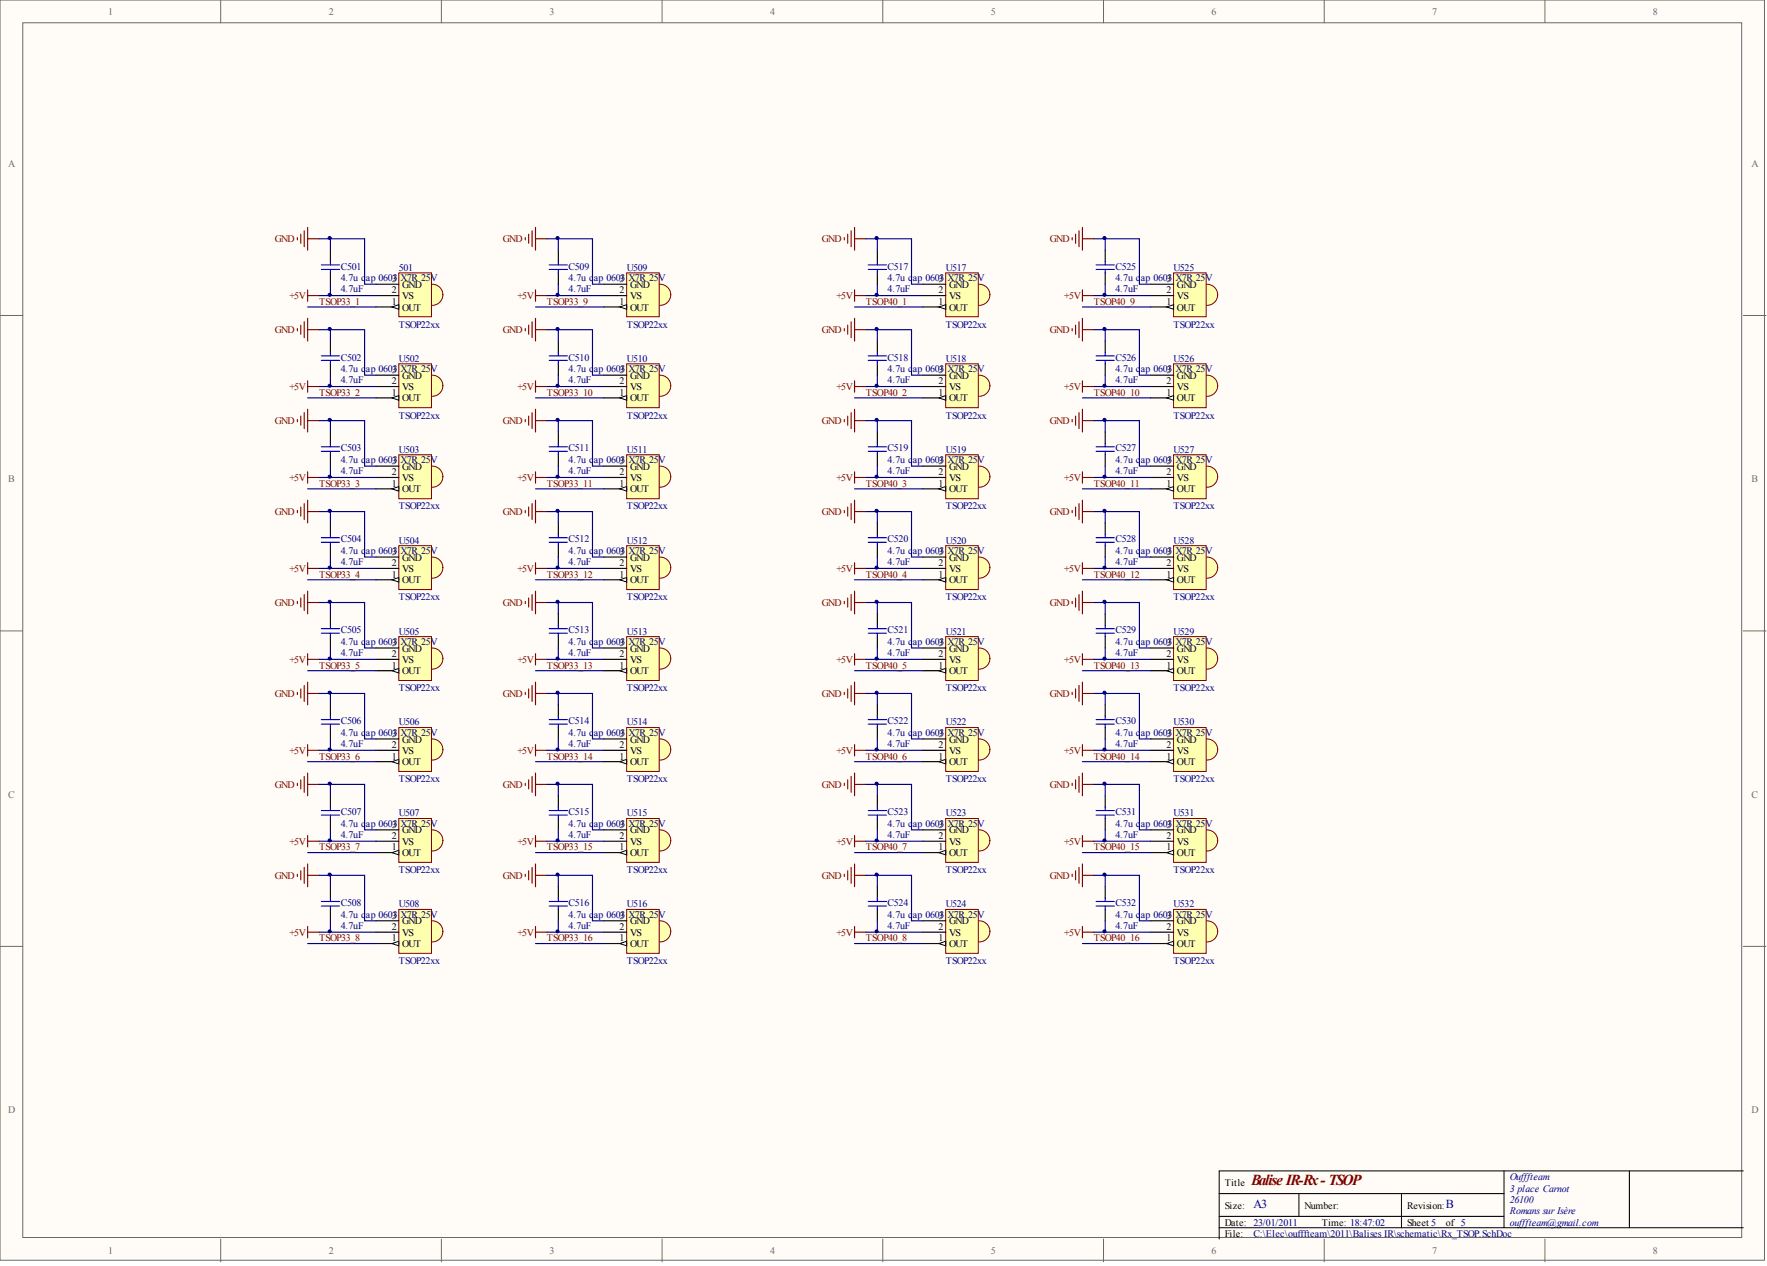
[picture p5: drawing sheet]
<svg xmlns="http://www.w3.org/2000/svg" width="393mm" height="282mm" viewBox="0 0 393 282" stroke-linecap="round" stroke-linejoin="round" font-family="sans-serif">
<defs><g id="words">
<text font-size="3.4" fill="#800000" x="278.5" y="263.9">Balise IR-Rx- TSOP</text>
<g font-size="2.7" fill="#000080">
<text x="279" y="269.1">A3</text>
<text x="321.9" y="269.1">B</text>
</g>
<g font-size="2.2" fill="#696969">
<text x="24" y="3.3">1</text>
<text x="73.2" y="3.3">2</text>
<text x="122.3" y="3.3">3</text>
<text x="171.4" y="3.3">4</text>
<text x="220.6" y="3.3">5</text>
<text x="269.7" y="3.3">6</text>
<text x="318.8" y="3.3">7</text>
<text x="368" y="3.3">8</text>
<text x="1.8" y="37.1">A</text>
<text x="389.9" y="37.1">A</text>
<text x="1.8" y="107.3">B</text>
<text x="389.9" y="107.3">B</text>
<text x="1.8" y="177.6">C</text>
<text x="389.9" y="177.6">C</text>
<text x="1.8" y="247.8">D</text>
<text x="389.9" y="247.8">D</text>
<text x="24" y="279.2">1</text>
<text x="73.2" y="279.2">2</text>
<text x="122.3" y="279.2">3</text>
<text x="171.4" y="279.2">4</text>
<text x="220.6" y="279.2">5</text>
<text x="269.7" y="279.2">6</text>
<text x="318.8" y="279.2">7</text>
<text x="368" y="279.2">8</text>
</g>
<g font-size="2.2" fill="#800000">
<text x="61.2" y="54">GND</text>
<text x="111.9" y="54">GND</text>
<text x="182.9" y="54">GND</text>
<text x="233.7" y="54">GND</text>
<text x="64.4" y="66.6">+5V</text>
<text x="71" y="67.9">TSOP33_1</text>
<text x="115.2" y="66.6">+5V</text>
<text x="121.7" y="67.9">TSOP33_9</text>
<text x="186.2" y="66.6">+5V</text>
<text x="192.8" y="67.9">TSOP40_1</text>
<text x="236.9" y="66.6">+5V</text>
<text x="243.5" y="67.9">TSOP40_9</text>
<text x="61.2" y="74.2">GND</text>
<text x="111.9" y="74.2">GND</text>
<text x="182.9" y="74.2">GND</text>
<text x="233.7" y="74.2">GND</text>
<text x="64.4" y="86.9">+5V</text>
<text x="71" y="88.1">TSOP33_2</text>
<text x="115.2" y="86.9">+5V</text>
<text x="121.7" y="88.1">TSOP33_10</text>
<text x="186.2" y="86.9">+5V</text>
<text x="192.8" y="88.1">TSOP40_2</text>
<text x="236.9" y="86.9">+5V</text>
<text x="243.5" y="88.1">TSOP40_10</text>
<text x="61.2" y="94.4">GND</text>
<text x="111.9" y="94.4">GND</text>
<text x="182.9" y="94.4">GND</text>
<text x="233.7" y="94.4">GND</text>
<text x="64.4" y="107.1">+5V</text>
<text x="115.2" y="107.1">+5V</text>
<text x="186.2" y="107.1">+5V</text>
<text x="236.9" y="107.1">+5V</text>
<text x="71" y="108.4">TSOP33_3</text>
<text x="121.7" y="108.4">TSOP33_11</text>
<text x="192.8" y="108.4">TSOP40_3</text>
<text x="243.5" y="108.4">TSOP40_11</text>
<text x="61.2" y="114.7">GND</text>
<text x="111.9" y="114.7">GND</text>
<text x="182.9" y="114.7">GND</text>
<text x="233.7" y="114.7">GND</text>
<text x="64.4" y="127.4">+5V</text>
<text x="71" y="128.6">TSOP33_4</text>
<text x="115.2" y="127.4">+5V</text>
<text x="121.7" y="128.6">TSOP33_12</text>
<text x="186.2" y="127.4">+5V</text>
<text x="192.8" y="128.6">TSOP40_4</text>
<text x="236.9" y="127.4">+5V</text>
<text x="243.5" y="128.6">TSOP40_12</text>
<text x="61.2" y="134.9">GND</text>
<text x="111.9" y="134.9">GND</text>
<text x="182.9" y="134.9">GND</text>
<text x="233.7" y="134.9">GND</text>
<text x="64.4" y="147.6">+5V</text>
<text x="71" y="148.9">TSOP33_5</text>
<text x="115.2" y="147.6">+5V</text>
<text x="121.7" y="148.9">TSOP33_13</text>
<text x="186.2" y="147.6">+5V</text>
<text x="192.8" y="148.9">TSOP40_5</text>
<text x="236.9" y="147.6">+5V</text>
<text x="243.5" y="148.9">TSOP40_13</text>
<text x="61.2" y="155.2">GND</text>
<text x="111.9" y="155.2">GND</text>
<text x="182.9" y="155.2">GND</text>
<text x="233.7" y="155.2">GND</text>
<text x="64.4" y="167.8">+5V</text>
<text x="115.2" y="167.8">+5V</text>
<text x="186.2" y="167.8">+5V</text>
<text x="236.9" y="167.8">+5V</text>
<text x="71" y="169.1">TSOP33_6</text>
<text x="121.7" y="169.1">TSOP33_14</text>
<text x="192.8" y="169.1">TSOP40_6</text>
<text x="243.5" y="169.1">TSOP40_14</text>
<text x="61.2" y="175.4">GND</text>
<text x="111.9" y="175.4">GND</text>
<text x="182.9" y="175.4">GND</text>
<text x="233.7" y="175.4">GND</text>
<text x="64.4" y="188.1">+5V</text>
<text x="71" y="189.4">TSOP33_7</text>
<text x="115.2" y="188.1">+5V</text>
<text x="121.7" y="189.4">TSOP33_15</text>
<text x="186.2" y="188.1">+5V</text>
<text x="192.8" y="189.4">TSOP40_7</text>
<text x="236.9" y="188.1">+5V</text>
<text x="243.5" y="189.4">TSOP40_15</text>
<text x="61.2" y="195.7">GND</text>
<text x="111.9" y="195.7">GND</text>
<text x="182.9" y="195.7">GND</text>
<text x="233.7" y="195.7">GND</text>
<text x="64.4" y="208.3">+5V</text>
<text x="71" y="209.6">TSOP33_8</text>
<text x="115.2" y="208.3">+5V</text>
<text x="121.7" y="209.6">TSOP33_16</text>
<text x="186.2" y="208.3">+5V</text>
<text x="192.8" y="209.6">TSOP40_8</text>
<text x="236.9" y="208.3">+5V</text>
<text x="243.5" y="209.6">TSOP40_16</text>
</g>
<g font-size="2.2" fill="#000080">
<text x="75.8" y="65.1">4.7uF</text>
<text x="75.8" y="60">C501</text>
<text x="75.8" y="62.6">4.7u c</text>
<text x="81.5" y="62.6">ap 06033</text>
<text x="88.8" y="60.3">501</text>
<text x="89.2" y="62.6">X7R 25V</text>
<text x="126.6" y="65.1">4.7uF</text>
<text x="126.6" y="60">C509</text>
<text x="126.6" y="62.6">4.7u c</text>
<text x="132.2" y="62.6">ap 06033</text>
<text x="139.5" y="60.3">U509</text>
<text x="139.9" y="62.6">X7R 25V</text>
<text x="197.6" y="65.1">4.7uF</text>
<text x="197.6" y="60">C517</text>
<text x="197.6" y="62.6">4.7u c</text>
<text x="203.2" y="62.6">ap 06033</text>
<text x="210.5" y="60.3">U517</text>
<text x="210.9" y="62.6">X7R 25V</text>
<text x="248.3" y="65.1">4.7uF</text>
<text x="248.3" y="60">C525</text>
<text x="248.3" y="62.6">4.7u c</text>
<text x="253.9" y="62.6">ap 06033</text>
<text x="261.2" y="60.3">U525</text>
<text x="261.7" y="62.6">X7R 25V</text>
<text x="88.8" y="72.9">TSOP22xx</text>
<text x="139.5" y="72.9">TSOP22xx</text>
<text x="210.5" y="72.9">TSOP22xx</text>
<text x="261.2" y="72.9">TSOP22xx</text>
<text x="75.8" y="80.3">C502</text>
<text x="75.8" y="82.8">4.7u c</text>
<text x="81.5" y="82.8">ap 06033</text>
<text x="88.8" y="80.5">U502</text>
<text x="89.2" y="82.8">X7R 25V</text>
<text x="126.6" y="80.3">C510</text>
<text x="126.6" y="82.8">4.7u c</text>
<text x="132.2" y="82.8">ap 06033</text>
<text x="139.5" y="80.5">U510</text>
<text x="139.9" y="82.8">X7R 25V</text>
<text x="197.6" y="80.3">C518</text>
<text x="197.6" y="82.8">4.7u c</text>
<text x="203.2" y="82.8">ap 06033</text>
<text x="210.5" y="80.5">U518</text>
<text x="210.9" y="82.8">X7R 25V</text>
<text x="248.3" y="80.3">C526</text>
<text x="248.3" y="82.8">4.7u c</text>
<text x="253.9" y="82.8">ap 06033</text>
<text x="261.2" y="80.5">U526</text>
<text x="261.7" y="82.8">X7R 25V</text>
<text x="75.8" y="85.3">4.7uF</text>
<text x="126.6" y="85.3">4.7uF</text>
<text x="197.6" y="85.3">4.7uF</text>
<text x="248.3" y="85.3">4.7uF</text>
<text x="88.8" y="93.2">TSOP22xx</text>
<text x="139.5" y="93.2">TSOP22xx</text>
<text x="210.5" y="93.2">TSOP22xx</text>
<text x="261.2" y="93.2">TSOP22xx</text>
<text x="75.8" y="100.5">C503</text>
<text x="88.8" y="100.8">U503</text>
<text x="126.6" y="100.5">C511</text>
<text x="139.5" y="100.8">U511</text>
<text x="197.6" y="100.5">C519</text>
<text x="210.5" y="100.8">U519</text>
<text x="248.3" y="100.5">C527</text>
<text x="261.2" y="100.8">U527</text>
<text x="75.8" y="105.6">4.7uF</text>
<text x="75.8" y="103.1">4.7u c</text>
<text x="81.5" y="103.1">ap 06033</text>
<text x="89.2" y="103.1">X7R 25V</text>
<text x="126.6" y="105.6">4.7uF</text>
<text x="126.6" y="103.1">4.7u c</text>
<text x="132.2" y="103.1">ap 06033</text>
<text x="139.9" y="103.1">X7R 25V</text>
<text x="197.6" y="105.6">4.7uF</text>
<text x="197.6" y="103.1">4.7u c</text>
<text x="203.2" y="103.1">ap 06033</text>
<text x="210.9" y="103.1">X7R 25V</text>
<text x="248.3" y="105.6">4.7uF</text>
<text x="248.3" y="103.1">4.7u c</text>
<text x="253.9" y="103.1">ap 06033</text>
<text x="261.7" y="103.1">X7R 25V</text>
<text x="88.8" y="113.4">TSOP22xx</text>
<text x="139.5" y="113.4">TSOP22xx</text>
<text x="210.5" y="113.4">TSOP22xx</text>
<text x="261.2" y="113.4">TSOP22xx</text>
<text x="75.8" y="125.8">4.7uF</text>
<text x="75.8" y="120.8">C504</text>
<text x="75.8" y="123.3">4.7u c</text>
<text x="81.5" y="123.3">ap 06033</text>
<text x="88.8" y="121">U504</text>
<text x="89.2" y="123.3">X7R 25V</text>
<text x="126.6" y="125.8">4.7uF</text>
<text x="126.6" y="120.8">C512</text>
<text x="126.6" y="123.3">4.7u c</text>
<text x="132.2" y="123.3">ap 06033</text>
<text x="139.5" y="121">U512</text>
<text x="139.9" y="123.3">X7R 25V</text>
<text x="197.6" y="125.8">4.7uF</text>
<text x="197.6" y="120.8">C520</text>
<text x="197.6" y="123.3">4.7u c</text>
<text x="203.2" y="123.3">ap 06033</text>
<text x="210.5" y="121">U520</text>
<text x="210.9" y="123.3">X7R 25V</text>
<text x="248.3" y="125.8">4.7uF</text>
<text x="248.3" y="120.8">C528</text>
<text x="248.3" y="123.3">4.7u c</text>
<text x="253.9" y="123.3">ap 06033</text>
<text x="261.2" y="121">U528</text>
<text x="261.7" y="123.3">X7R 25V</text>
<text x="88.8" y="133.7">TSOP22xx</text>
<text x="139.5" y="133.7">TSOP22xx</text>
<text x="210.5" y="133.7">TSOP22xx</text>
<text x="261.2" y="133.7">TSOP22xx</text>
<text x="75.8" y="141">C505</text>
<text x="75.8" y="143.5">4.7u c</text>
<text x="81.5" y="143.5">ap 06033</text>
<text x="88.8" y="141.3">U505</text>
<text x="89.2" y="143.5">X7R 25V</text>
<text x="126.6" y="141">C513</text>
<text x="126.6" y="143.5">4.7u c</text>
<text x="132.2" y="143.5">ap 06033</text>
<text x="139.5" y="141.3">U513</text>
<text x="139.9" y="143.5">X7R 25V</text>
<text x="197.6" y="141">C521</text>
<text x="197.6" y="143.5">4.7u c</text>
<text x="203.2" y="143.5">ap 06033</text>
<text x="210.5" y="141.3">U521</text>
<text x="210.9" y="143.5">X7R 25V</text>
<text x="248.3" y="141">C529</text>
<text x="248.3" y="143.5">4.7u c</text>
<text x="253.9" y="143.5">ap 06033</text>
<text x="261.2" y="141.3">U529</text>
<text x="261.7" y="143.5">X7R 25V</text>
<text x="75.8" y="146.1">4.7uF</text>
<text x="126.6" y="146.1">4.7uF</text>
<text x="197.6" y="146.1">4.7uF</text>
<text x="248.3" y="146.1">4.7uF</text>
<text x="88.8" y="153.9">TSOP22xx</text>
<text x="139.5" y="153.9">TSOP22xx</text>
<text x="210.5" y="153.9">TSOP22xx</text>
<text x="261.2" y="153.9">TSOP22xx</text>
<text x="75.8" y="161.3">C506</text>
<text x="88.8" y="161.5">U506</text>
<text x="126.6" y="161.3">C514</text>
<text x="139.5" y="161.5">U514</text>
<text x="197.6" y="161.3">C522</text>
<text x="210.5" y="161.5">U522</text>
<text x="248.3" y="161.3">C530</text>
<text x="261.2" y="161.5">U530</text>
<text x="75.8" y="166.3">4.7uF</text>
<text x="75.8" y="163.8">4.7u c</text>
<text x="81.5" y="163.8">ap 06033</text>
<text x="89.2" y="163.8">X7R 25V</text>
<text x="126.6" y="166.3">4.7uF</text>
<text x="126.6" y="163.8">4.7u c</text>
<text x="132.2" y="163.8">ap 06033</text>
<text x="139.9" y="163.8">X7R 25V</text>
<text x="197.6" y="166.3">4.7uF</text>
<text x="197.6" y="163.8">4.7u c</text>
<text x="203.2" y="163.8">ap 06033</text>
<text x="210.9" y="163.8">X7R 25V</text>
<text x="248.3" y="166.3">4.7uF</text>
<text x="248.3" y="163.8">4.7u c</text>
<text x="253.9" y="163.8">ap 06033</text>
<text x="261.7" y="163.8">X7R 25V</text>
<text x="88.8" y="174.2">TSOP22xx</text>
<text x="139.5" y="174.2">TSOP22xx</text>
<text x="210.5" y="174.2">TSOP22xx</text>
<text x="261.2" y="174.2">TSOP22xx</text>
<text x="75.8" y="181.5">C507</text>
<text x="75.8" y="184">4.7u c</text>
<text x="81.5" y="184">ap 06033</text>
<text x="88.8" y="181.8">U507</text>
<text x="89.2" y="184">X7R 25V</text>
<text x="126.6" y="181.5">C515</text>
<text x="126.6" y="184">4.7u c</text>
<text x="132.2" y="184">ap 06033</text>
<text x="139.5" y="181.8">U515</text>
<text x="139.9" y="184">X7R 25V</text>
<text x="197.6" y="181.5">C523</text>
<text x="197.6" y="184">4.7u c</text>
<text x="203.2" y="184">ap 06033</text>
<text x="210.5" y="181.8">U523</text>
<text x="210.9" y="184">X7R 25V</text>
<text x="248.3" y="181.5">C531</text>
<text x="248.3" y="184">4.7u c</text>
<text x="253.9" y="184">ap 06033</text>
<text x="261.2" y="181.8">U531</text>
<text x="261.7" y="184">X7R 25V</text>
<text x="75.8" y="186.6">4.7uF</text>
<text x="126.6" y="186.6">4.7uF</text>
<text x="197.6" y="186.6">4.7uF</text>
<text x="248.3" y="186.6">4.7uF</text>
<text x="88.8" y="194.4">TSOP22xx</text>
<text x="139.5" y="194.4">TSOP22xx</text>
<text x="210.5" y="194.4">TSOP22xx</text>
<text x="261.2" y="194.4">TSOP22xx</text>
<text x="75.8" y="201.8">C508</text>
<text x="88.8" y="202">U508</text>
<text x="126.6" y="201.8">C516</text>
<text x="139.5" y="202">U516</text>
<text x="197.6" y="201.8">C524</text>
<text x="210.5" y="202">U524</text>
<text x="248.3" y="201.8">C532</text>
<text x="261.2" y="202">U532</text>
<text x="75.8" y="206.8">4.7uF</text>
<text x="75.8" y="204.3">4.7u c</text>
<text x="81.5" y="204.3">ap 06033</text>
<text x="89.2" y="204.3">X7R 25V</text>
<text x="126.6" y="206.8">4.7uF</text>
<text x="126.6" y="204.3">4.7u c</text>
<text x="132.2" y="204.3">ap 06033</text>
<text x="139.9" y="204.3">X7R 25V</text>
<text x="197.6" y="206.8">4.7uF</text>
<text x="197.6" y="204.3">4.7u c</text>
<text x="203.2" y="204.3">ap 06033</text>
<text x="210.9" y="204.3">X7R 25V</text>
<text x="248.3" y="206.8">4.7uF</text>
<text x="248.3" y="204.3">4.7u c</text>
<text x="253.9" y="204.3">ap 06033</text>
<text x="261.7" y="204.3">X7R 25V</text>
<text x="88.8" y="214.7">TSOP22xx</text>
<text x="139.5" y="214.7">TSOP22xx</text>
<text x="210.5" y="214.7">TSOP22xx</text>
<text x="261.2" y="214.7">TSOP22xx</text>
<text x="336.1" y="262.8">Oufffteam</text>
<text x="336.1" y="265.3">3 place Carnot</text>
<text x="336.1" y="267.8">26100</text>
<text x="279" y="275.4">C:\Elec\oufffteam\2011\Balises IR\schematic\Rx_TSOP.SchDoc</text>
<text x="336.1" y="270.3">Romans sur Isère</text>
<text x="336.1" y="272.9">oufffteam@gmail.com</text>
</g>
<g font-size="2.2">
<text x="87.2" y="65.3">2</text>
<text x="89.5" y="64.1">GND</text>
<text x="137.9" y="65.3">2</text>
<text x="140.3" y="64.1">GND</text>
<text x="208.9" y="65.3">2</text>
<text x="211.3" y="64.1">GND</text>
<text x="259.7" y="65.3">2</text>
<text x="262" y="64.1">GND</text>
<text x="87.2" y="67.9">1</text>
<text x="89.5" y="66.6">VS</text>
<text x="89.5" y="69.1">OUT</text>
<text x="137.9" y="67.9">1</text>
<text x="140.3" y="66.6">VS</text>
<text x="140.3" y="69.1">OUT</text>
<text x="208.9" y="67.9">1</text>
<text x="211.3" y="66.6">VS</text>
<text x="211.3" y="69.1">OUT</text>
<text x="259.7" y="67.9">1</text>
<text x="262" y="66.6">VS</text>
<text x="262" y="69.1">OUT</text>
<text x="87.2" y="85.6">2</text>
<text x="87.2" y="88.1">1</text>
<text x="89.5" y="84.3">GND</text>
<text x="89.5" y="86.9">VS</text>
<text x="89.5" y="89.4">OUT</text>
<text x="137.9" y="85.6">2</text>
<text x="137.9" y="88.1">1</text>
<text x="140.3" y="84.3">GND</text>
<text x="140.3" y="86.9">VS</text>
<text x="140.3" y="89.4">OUT</text>
<text x="208.9" y="85.6">2</text>
<text x="208.9" y="88.1">1</text>
<text x="211.3" y="84.3">GND</text>
<text x="211.3" y="86.9">VS</text>
<text x="211.3" y="89.4">OUT</text>
<text x="259.7" y="85.6">2</text>
<text x="259.7" y="88.1">1</text>
<text x="262" y="84.3">GND</text>
<text x="262" y="86.9">VS</text>
<text x="262" y="89.4">OUT</text>
<text x="87.2" y="105.8">2</text>
<text x="89.5" y="104.6">GND</text>
<text x="89.5" y="107.1">VS</text>
<text x="137.9" y="105.8">2</text>
<text x="140.3" y="104.6">GND</text>
<text x="140.3" y="107.1">VS</text>
<text x="208.9" y="105.8">2</text>
<text x="211.3" y="104.6">GND</text>
<text x="211.3" y="107.1">VS</text>
<text x="259.7" y="105.8">2</text>
<text x="262" y="104.6">GND</text>
<text x="262" y="107.1">VS</text>
<text x="87.2" y="108.4">1</text>
<text x="89.5" y="109.6">OUT</text>
<text x="137.9" y="108.4">1</text>
<text x="140.3" y="109.6">OUT</text>
<text x="208.9" y="108.4">1</text>
<text x="211.3" y="109.6">OUT</text>
<text x="259.7" y="108.4">1</text>
<text x="262" y="109.6">OUT</text>
<text x="89.5" y="124.8">GND</text>
<text x="140.3" y="124.8">GND</text>
<text x="211.3" y="124.8">GND</text>
<text x="262" y="124.8">GND</text>
<text x="87.2" y="126.1">2</text>
<text x="87.2" y="128.6">1</text>
<text x="89.5" y="127.4">VS</text>
<text x="89.5" y="129.9">OUT</text>
<text x="137.9" y="126.1">2</text>
<text x="137.9" y="128.6">1</text>
<text x="140.3" y="127.4">VS</text>
<text x="140.3" y="129.9">OUT</text>
<text x="208.9" y="126.1">2</text>
<text x="208.9" y="128.6">1</text>
<text x="211.3" y="127.4">VS</text>
<text x="211.3" y="129.9">OUT</text>
<text x="259.7" y="126.1">2</text>
<text x="259.7" y="128.6">1</text>
<text x="262" y="127.4">VS</text>
<text x="262" y="129.9">OUT</text>
<text x="87.2" y="146.3">2</text>
<text x="87.2" y="148.9">1</text>
<text x="89.5" y="145.1">GND</text>
<text x="89.5" y="147.6">VS</text>
<text x="137.9" y="146.3">2</text>
<text x="137.9" y="148.9">1</text>
<text x="140.3" y="145.1">GND</text>
<text x="140.3" y="147.6">VS</text>
<text x="208.9" y="146.3">2</text>
<text x="208.9" y="148.9">1</text>
<text x="211.3" y="145.1">GND</text>
<text x="211.3" y="147.6">VS</text>
<text x="259.7" y="146.3">2</text>
<text x="259.7" y="148.9">1</text>
<text x="262" y="145.1">GND</text>
<text x="262" y="147.6">VS</text>
<text x="89.5" y="150.1">OUT</text>
<text x="140.3" y="150.1">OUT</text>
<text x="211.3" y="150.1">OUT</text>
<text x="262" y="150.1">OUT</text>
<text x="87.2" y="166.6">2</text>
<text x="89.5" y="165.3">GND</text>
<text x="89.5" y="167.8">VS</text>
<text x="137.9" y="166.6">2</text>
<text x="140.3" y="165.3">GND</text>
<text x="140.3" y="167.8">VS</text>
<text x="208.9" y="166.6">2</text>
<text x="211.3" y="165.3">GND</text>
<text x="211.3" y="167.8">VS</text>
<text x="259.7" y="166.6">2</text>
<text x="262" y="165.3">GND</text>
<text x="262" y="167.8">VS</text>
<text x="87.2" y="169.1">1</text>
<text x="89.5" y="170.4">OUT</text>
<text x="137.9" y="169.1">1</text>
<text x="140.3" y="170.4">OUT</text>
<text x="208.9" y="169.1">1</text>
<text x="211.3" y="170.4">OUT</text>
<text x="259.7" y="169.1">1</text>
<text x="262" y="170.4">OUT</text>
<text x="89.5" y="185.6">GND</text>
<text x="140.3" y="185.6">GND</text>
<text x="211.3" y="185.6">GND</text>
<text x="262" y="185.6">GND</text>
<text x="87.2" y="186.8">2</text>
<text x="87.2" y="189.4">1</text>
<text x="89.5" y="188.1">VS</text>
<text x="89.5" y="190.6">OUT</text>
<text x="137.9" y="186.8">2</text>
<text x="137.9" y="189.4">1</text>
<text x="140.3" y="188.1">VS</text>
<text x="140.3" y="190.6">OUT</text>
<text x="208.9" y="186.8">2</text>
<text x="208.9" y="189.4">1</text>
<text x="211.3" y="188.1">VS</text>
<text x="211.3" y="190.6">OUT</text>
<text x="259.7" y="186.8">2</text>
<text x="259.7" y="189.4">1</text>
<text x="262" y="188.1">VS</text>
<text x="262" y="190.6">OUT</text>
<text x="87.2" y="207.1">2</text>
<text x="87.2" y="209.6">1</text>
<text x="89.5" y="205.8">GND</text>
<text x="89.5" y="208.3">VS</text>
<text x="137.9" y="207.1">2</text>
<text x="137.9" y="209.6">1</text>
<text x="140.3" y="205.8">GND</text>
<text x="140.3" y="208.3">VS</text>
<text x="208.9" y="207.1">2</text>
<text x="208.9" y="209.6">1</text>
<text x="211.3" y="205.8">GND</text>
<text x="211.3" y="208.3">VS</text>
<text x="259.7" y="207.1">2</text>
<text x="259.7" y="209.6">1</text>
<text x="262" y="205.8">GND</text>
<text x="262" y="208.3">VS</text>
<text x="89.5" y="210.9">OUT</text>
<text x="140.3" y="210.9">OUT</text>
<text x="211.3" y="210.9">OUT</text>
<text x="262" y="210.9">OUT</text>
<text x="272.7" y="264">Title</text>
<text x="272.7" y="269.1">Size:</text>
<text x="290.4" y="269.1">Number:</text>
<text x="313.2" y="269.1">Revision:</text>
<text x="272.7" y="272.9">Date: 23/01/2011</text>
<text x="272.7" y="275.4">File:</text>
<text x="294.2" y="272.9">Time: 18:47:02</text>
<text x="313.2" y="272.9">Sheet 5</text>
<text x="321.9" y="272.9">of 5</text>
</g>
</g></defs>
<g fill="#fffcf8" stroke="#696969" stroke-width=".22">
<path d="M0 0h392.8v280.6h-392.8z"/>
<path d="M5.1 5.1h382.6v270.4h-382.6z"/>
</g>
<g fill="none" stroke="#696969" stroke-width=".22">
<path d="M49.1 0v5.1M98.3 0v5.1M147.4 0v5.1M196.5 0v5.1M245.6 0v5.1M294.8 0v5.1M343.9 0v5.1M0 70.2h5.1M388.1 70.2h5M0 140.5h5.1M388.1 140.5h5M0 210.7h5.1"/>
<path d="M388.1 210.7h5M49.1 275.9v5M98.3 275.9v5M147.4 275.9v5M196.5 275.9v5M245.6 275.9v5M294.8 275.9v5M343.9 275.9v5"/>
</g>
<path d="M271.4 265.8h63.4M271.4 273.3h116.7M271.4 270.8h63.4M289.1 265.8v5M312 265.8v7.5M334.8 260.7v12.6M362.7 260.7h-91.3v15.2M388.1 260.7h-25.4v12.6" fill="none" stroke="#000" stroke-width=".22"/>
<g fill="#ffffb0" stroke="#800000" stroke-width=".22">
<path d="M88.8 60.8h7.3v9.7h-7.3z"/>
<circle cx="96.2" cy="65.6" r="2.37"/>
</g>
<path d="M83.7 63.3h5.1M83.7 65.8h5.1M83.7 68.3h5.1" fill="none" stroke="#000" stroke-width=".25"/>
<path d="M87.3 68.3l1.5-.5v1.1z" fill="#fffcf8" stroke="#000" stroke-width=".22"/>
<path d="M73.6 55.7v2.5M73.6 60.8v2.5" fill="none" stroke="#000" stroke-width=".25"/>
<path d="M71.5 59h4.1M71.5 60h4.1M73.6 58.2v.8M73.6 60v.8" fill="none" stroke="#00f" stroke-width=".25"/>
<path d="M71 53.2h2.6M73.6 55.7v-2.5h7.6v10.1h2.5M68.5 68.3h15.2M71 65.8h2.6M73.6 63.3v2.5h10.1" fill="none" stroke="#000080" stroke-width=".25"/>
<path d="M66.2 52.9v.5M67 52.1v2.1M67.7 51.4v3.5M68.5 50.6v5.1M68.5 53.2h2.5M68.5 64.5v2.6M68.5 65.8h2.5" fill="none" stroke="#800000" stroke-width=".25"/>
<g fill="#ffffb0" stroke="#800000" stroke-width=".22">
<path d="M88.8 81h7.3v9.8h-7.3z"/>
<circle cx="96.2" cy="85.9" r="2.37"/>
</g>
<path d="M83.7 83.5h5.1M83.7 86.1h5.1M83.7 88.6h5.1" fill="none" stroke="#000" stroke-width=".25"/>
<path d="M87.3 88.6l1.5-.5v1z" fill="#fffcf8" stroke="#000" stroke-width=".22"/>
<path d="M73.6 75.9v2.6M73.6 81v2.5" fill="none" stroke="#000" stroke-width=".25"/>
<path d="M71.5 79.2h4.1M73.6 78.5v.7M71.5 80.2h4.1M73.6 80.2v.8" fill="none" stroke="#00f" stroke-width=".25"/>
<path d="M71 73.4h2.6M73.6 75.9v-2.5h7.6v10.1h2.5M68.5 88.6h15.2M71 86.1h2.6M73.6 83.5v2.6h10.1" fill="none" stroke="#000080" stroke-width=".25"/>
<path d="M66.2 73.2v.5M67 72.4v2M67.7 71.6v3.6M68.5 70.9v5M68.5 73.4h2.5M68.5 84.8v2.5M68.5 86.1h2.5" fill="none" stroke="#800000" stroke-width=".25"/>
<g fill="#ffffb0" stroke="#800000" stroke-width=".22">
<path d="M88.8 101.2h7.3v9.8h-7.3z"/>
<circle cx="96.2" cy="106.1" r="2.37"/>
</g>
<path d="M83.7 103.8h5.1M83.7 106.3h5.1M83.7 108.8h5.1" fill="none" stroke="#000" stroke-width=".25"/>
<path d="M87.3 108.8l1.5-.5v1z" fill="#fffcf8" stroke="#000" stroke-width=".22"/>
<path d="M73.6 96.2v2.5M73.6 101.2v2.6" fill="none" stroke="#000" stroke-width=".25"/>
<path d="M71.5 99.5h4.1M73.6 98.7v.8M71.5 100.5h4.1M73.6 100.5v.7" fill="none" stroke="#00f" stroke-width=".25"/>
<path d="M71 93.7h2.6M73.6 96.2v-2.5h7.6v10.1h2.5M68.5 108.8h15.2M71 106.3h2.6M73.6 103.8v2.5h10.1" fill="none" stroke="#000080" stroke-width=".25"/>
<path d="M66.2 93.4v.5M67 92.6v2.1M67.7 91.9v3.5M68.5 91.1v5.1M68.5 93.7h2.5M68.5 105v2.6M68.5 106.3h2.5" fill="none" stroke="#800000" stroke-width=".25"/>
<g fill="#ffffb0" stroke="#800000" stroke-width=".22">
<path d="M88.8 121.5h7.3v9.8h-7.3z"/>
<circle cx="96.2" cy="126.4" r="2.37"/>
</g>
<path d="M83.7 124h5.1M83.7 126.6h5.1M83.7 129.1h5.1" fill="none" stroke="#000" stroke-width=".25"/>
<path d="M87.3 129.1l1.5-.5v1z" fill="#fffcf8" stroke="#000" stroke-width=".22"/>
<path d="M73.6 116.4v2.6M73.6 121.5v2.5" fill="none" stroke="#000" stroke-width=".25"/>
<path d="M71.5 119.7h4.1M73.6 119v.7M71.5 120.7h4.1M73.6 120.7v.8" fill="none" stroke="#00f" stroke-width=".25"/>
<path d="M71 113.9h2.6M73.6 116.4v-2.5h7.6v10.1h2.5M68.5 129.1h15.2M71 126.6h2.6M73.6 124v2.6h10.1" fill="none" stroke="#000080" stroke-width=".25"/>
<path d="M66.2 113.6v.6M67 112.9v2M67.7 112.1v3.6M68.5 111.4v5M68.5 113.9h2.5M68.5 125.3v2.5M68.5 126.6h2.5" fill="none" stroke="#800000" stroke-width=".25"/>
<g fill="#ffffb0" stroke="#800000" stroke-width=".22">
<path d="M88.8 141.7h7.3v9.8h-7.3z"/>
<circle cx="96.2" cy="146.6" r="2.37"/>
</g>
<path d="M83.7 144.3h5.1M83.7 146.8h5.1M83.7 149.3h5.1" fill="none" stroke="#000" stroke-width=".25"/>
<path d="M87.3 149.3l1.5-.5v1z" fill="#fffcf8" stroke="#000" stroke-width=".22"/>
<path d="M73.6 136.7v2.5M73.6 141.7v2.6" fill="none" stroke="#000" stroke-width=".25"/>
<path d="M71.5 140h4.1M73.6 139.2v.8M71.5 141h4.1M73.6 141v.7" fill="none" stroke="#00f" stroke-width=".25"/>
<path d="M71 134.1h2.6M73.6 136.7v-2.6h7.6v10.2h2.5M68.5 149.3h15.2M71 146.8h2.6M73.6 144.3v2.5h10.1" fill="none" stroke="#000080" stroke-width=".25"/>
<path d="M66.2 133.9v.5M67 133.1v2.1M67.7 132.4v3.5M68.5 131.6v5.1M68.5 134.1h2.5M68.5 145.5v2.6M68.5 146.8h2.5" fill="none" stroke="#800000" stroke-width=".25"/>
<g fill="#ffffb0" stroke="#800000" stroke-width=".22">
<path d="M88.8 162h7.3v9.8h-7.3z"/>
<circle cx="96.2" cy="166.9" r="2.37"/>
</g>
<path d="M83.7 164.5h5.1M83.7 167.1h5.1M83.7 169.6h5.1" fill="none" stroke="#000" stroke-width=".25"/>
<path d="M87.3 169.6l1.5-.5v1z" fill="#fffcf8" stroke="#000" stroke-width=".22"/>
<path d="M73.6 156.9v2.6M73.6 162v2.5" fill="none" stroke="#000" stroke-width=".25"/>
<path d="M73.6 159.5v.7M71.5 160.2h4.1M71.5 161.2h4.1M73.6 161.2v.8" fill="none" stroke="#00f" stroke-width=".25"/>
<path d="M71 154.4h2.6M73.6 156.9v-2.5h7.6v10.1h2.5M68.5 169.6h15.2M71 167.1h2.6M73.6 164.5v2.6h10.1" fill="none" stroke="#000080" stroke-width=".25"/>
<path d="M66.2 154.1v.5M67 153.4v2M67.7 152.6v3.6M68.5 151.9v5M68.5 154.4h2.5M68.5 165.8v2.5M68.5 167.1h2.5" fill="none" stroke="#800000" stroke-width=".25"/>
<g fill="#ffffb0" stroke="#800000" stroke-width=".22">
<path d="M88.8 182.2h7.3v9.8h-7.3z"/>
<circle cx="96.2" cy="187.1" r="2.37"/>
</g>
<path d="M83.7 184.8h5.1M83.7 187.3h5.1M83.7 189.8h5.1" fill="none" stroke="#000" stroke-width=".25"/>
<path d="M87.3 189.8l1.5-.5v1z" fill="#fffcf8" stroke="#000" stroke-width=".22"/>
<path d="M73.6 177.2v2.5M73.6 182.2v2.6" fill="none" stroke="#000" stroke-width=".25"/>
<path d="M73.6 179.7v.8M71.5 180.5h4.1M71.5 181.5h4.1M73.6 181.5v.7" fill="none" stroke="#00f" stroke-width=".25"/>
<path d="M71 174.6h2.6M73.6 177.2v-2.6h7.6v10.2h2.5M68.5 189.8h15.2M71 187.3h2.6M73.6 184.8v2.5h10.1" fill="none" stroke="#000080" stroke-width=".25"/>
<path d="M66.2 174.4v.5M67 173.6v2.1M67.7 172.9v3.5M68.5 172.1v5.1M68.5 174.6h2.5M68.5 186v2.6M68.5 187.3h2.5" fill="none" stroke="#800000" stroke-width=".25"/>
<g fill="#ffffb0" stroke="#800000" stroke-width=".22">
<path d="M88.8 202.5h7.3v9.8h-7.3z"/>
<circle cx="96.2" cy="207.4" r="2.37"/>
</g>
<path d="M83.7 205h5.1M83.7 207.5h5.1M83.7 210.1h5.1" fill="none" stroke="#000" stroke-width=".25"/>
<path d="M87.3 210.1l1.5-.5v1z" fill="#fffcf8" stroke="#000" stroke-width=".22"/>
<path d="M73.6 197.4v2.6M73.6 202.5v2.5" fill="none" stroke="#000" stroke-width=".25"/>
<path d="M73.6 200v.7M71.5 200.7h4.1M71.5 201.7h4.1M73.6 201.7v.8" fill="none" stroke="#00f" stroke-width=".25"/>
<path d="M71 194.9h2.6M73.6 197.4v-2.5h7.6v10.1h2.5M68.5 210.1h15.2M71 207.5h2.6M73.6 205v2.5h10.1" fill="none" stroke="#000080" stroke-width=".25"/>
<path d="M66.2 194.6v.5M67 193.9v2M67.7 193.1v3.6M68.5 192.4v5M68.5 194.9h2.5M68.5 206.3v2.5M68.5 207.5h2.5" fill="none" stroke="#800000" stroke-width=".25"/>
<g fill="#ffffb0" stroke="#800000" stroke-width=".22">
<path d="M139.5 141.7h7.3v9.8h-7.3z"/>
<circle cx="146.9" cy="146.6" r="2.37"/>
</g>
<path d="M134.4 144.3h5.1M134.4 146.8h5.1M134.4 149.3h5.1" fill="none" stroke="#000" stroke-width=".25"/>
<path d="M138 149.3l1.5-.5v1z" fill="#fffcf8" stroke="#000" stroke-width=".22"/>
<path d="M124.3 136.7v2.5M124.3 141.7v2.6" fill="none" stroke="#000" stroke-width=".25"/>
<path d="M122.3 140h4M124.3 139.2v.8M122.3 141h4M124.3 141v.7" fill="none" stroke="#00f" stroke-width=".25"/>
<path d="M121.7 134.1h2.6M124.3 136.7v-2.6h7.6v10.2h2.5M119.2 149.3h15.2M121.7 146.8h2.6M124.3 144.3v2.5h10.1" fill="none" stroke="#000080" stroke-width=".25"/>
<path d="M116.9 133.9v.5M117.7 133.1v2.1M118.4 132.4v3.5M119.2 131.6v5.1M119.2 134.1h2.5M119.2 145.5v2.6M119.2 146.8h2.5" fill="none" stroke="#800000" stroke-width=".25"/>
<g fill="#ffffb0" stroke="#800000" stroke-width=".22">
<path d="M139.5 162h7.3v9.8h-7.3z"/>
<circle cx="146.9" cy="166.9" r="2.37"/>
</g>
<path d="M134.4 164.5h5.1M134.4 167.1h5.1M134.4 169.6h5.1" fill="none" stroke="#000" stroke-width=".25"/>
<path d="M138 169.6l1.5-.5v1z" fill="#fffcf8" stroke="#000" stroke-width=".22"/>
<path d="M124.3 156.9v2.6M124.3 162v2.5" fill="none" stroke="#000" stroke-width=".25"/>
<path d="M124.3 159.5v.7M122.3 160.2h4M122.3 161.2h4M124.3 161.2v.8" fill="none" stroke="#00f" stroke-width=".25"/>
<path d="M121.7 154.4h2.6M124.3 156.9v-2.5h7.6v10.1h2.5M119.2 169.6h15.2M121.7 167.1h2.6M124.3 164.5v2.6h10.1" fill="none" stroke="#000080" stroke-width=".25"/>
<path d="M116.9 154.1v.5M117.7 153.4v2M118.4 152.6v3.6M119.2 151.9v5M119.2 154.4h2.5M119.2 165.8v2.5M119.2 167.1h2.5" fill="none" stroke="#800000" stroke-width=".25"/>
<g fill="#ffffb0" stroke="#800000" stroke-width=".22">
<path d="M139.5 182.2h7.3v9.8h-7.3z"/>
<circle cx="146.9" cy="187.1" r="2.37"/>
</g>
<path d="M134.4 184.8h5.1M134.4 187.3h5.1M134.4 189.8h5.1" fill="none" stroke="#000" stroke-width=".25"/>
<path d="M138 189.8l1.5-.5v1z" fill="#fffcf8" stroke="#000" stroke-width=".22"/>
<path d="M124.3 177.2v2.5M124.3 182.2v2.6" fill="none" stroke="#000" stroke-width=".25"/>
<path d="M124.3 179.7v.8M122.3 180.5h4M122.3 181.5h4M124.3 181.5v.7" fill="none" stroke="#00f" stroke-width=".25"/>
<path d="M121.7 174.6h2.6M124.3 177.2v-2.6h7.6v10.2h2.5M119.2 189.8h15.2M121.7 187.3h2.6M124.3 184.8v2.5h10.1" fill="none" stroke="#000080" stroke-width=".25"/>
<path d="M116.9 174.4v.5M117.7 173.6v2.1M118.4 172.9v3.5M119.2 172.1v5.1M119.2 174.6h2.5M119.2 186v2.6M119.2 187.3h2.5" fill="none" stroke="#800000" stroke-width=".25"/>
<g fill="#ffffb0" stroke="#800000" stroke-width=".22">
<path d="M139.5 202.5h7.3v9.8h-7.3z"/>
<circle cx="146.9" cy="207.4" r="2.37"/>
</g>
<path d="M134.4 205h5.1M134.4 207.5h5.1M134.4 210.1h5.1" fill="none" stroke="#000" stroke-width=".25"/>
<path d="M138 210.1l1.5-.5v1z" fill="#fffcf8" stroke="#000" stroke-width=".22"/>
<path d="M124.3 197.4v2.6M124.3 202.5v2.5" fill="none" stroke="#000" stroke-width=".25"/>
<path d="M124.3 200v.7M122.3 200.7h4M122.3 201.7h4M124.3 201.7v.8" fill="none" stroke="#00f" stroke-width=".25"/>
<path d="M121.7 194.9h2.6M124.3 197.4v-2.5h7.6v10.1h2.5M119.2 210.1h15.2M121.7 207.5h2.6M124.3 205v2.5h10.1" fill="none" stroke="#000080" stroke-width=".25"/>
<path d="M116.9 194.6v.5M117.7 193.9v2M118.4 193.1v3.6M119.2 192.4v5M119.2 194.9h2.5M119.2 206.3v2.5M119.2 207.5h2.5" fill="none" stroke="#800000" stroke-width=".25"/>
<g fill="#ffffb0" stroke="#800000" stroke-width=".22">
<path d="M139.5 60.8h7.3v9.7h-7.3z"/>
<circle cx="146.9" cy="65.6" r="2.37"/>
</g>
<path d="M134.4 63.3h5.1M134.4 65.8h5.1M134.4 68.3h5.1" fill="none" stroke="#000" stroke-width=".25"/>
<path d="M138 68.3l1.5-.5v1.1z" fill="#fffcf8" stroke="#000" stroke-width=".22"/>
<path d="M124.3 55.7v2.5M124.3 60.8v2.5" fill="none" stroke="#000" stroke-width=".25"/>
<path d="M122.3 59h4M122.3 60h4M124.3 58.2v.8M124.3 60v.8" fill="none" stroke="#00f" stroke-width=".25"/>
<path d="M121.7 53.2h2.6M124.3 55.7v-2.5h7.6v10.1h2.5M119.2 68.3h15.2M121.7 65.8h2.6M124.3 63.3v2.5h10.1" fill="none" stroke="#000080" stroke-width=".25"/>
<path d="M116.9 52.9v.5M117.7 52.1v2.1M118.4 51.4v3.5M119.2 50.6v5.1M119.2 53.2h2.5M119.2 64.5v2.6M119.2 65.8h2.5" fill="none" stroke="#800000" stroke-width=".25"/>
<g fill="#ffffb0" stroke="#800000" stroke-width=".22">
<path d="M139.5 81h7.3v9.8h-7.3z"/>
<circle cx="146.9" cy="85.9" r="2.37"/>
</g>
<path d="M134.4 83.5h5.1M134.4 86.1h5.1M134.4 88.6h5.1" fill="none" stroke="#000" stroke-width=".25"/>
<path d="M138 88.6l1.5-.5v1z" fill="#fffcf8" stroke="#000" stroke-width=".22"/>
<path d="M124.3 75.9v2.6M124.3 81v2.5" fill="none" stroke="#000" stroke-width=".25"/>
<path d="M122.3 79.2h4M124.3 78.5v.7M122.3 80.2h4M124.3 80.2v.8" fill="none" stroke="#00f" stroke-width=".25"/>
<path d="M121.7 73.4h2.6M124.3 75.9v-2.5h7.6v10.1h2.5M119.2 88.6h15.2M121.7 86.1h2.6M124.3 83.5v2.6h10.1" fill="none" stroke="#000080" stroke-width=".25"/>
<path d="M116.9 73.2v.5M117.7 72.4v2M118.4 71.6v3.6M119.2 70.9v5M119.2 73.4h2.5M119.2 84.8v2.5M119.2 86.1h2.5" fill="none" stroke="#800000" stroke-width=".25"/>
<g fill="#ffffb0" stroke="#800000" stroke-width=".22">
<path d="M139.5 101.2h7.3v9.8h-7.3z"/>
<circle cx="146.9" cy="106.1" r="2.37"/>
</g>
<path d="M134.4 103.8h5.1M134.4 106.3h5.1M134.4 108.8h5.1" fill="none" stroke="#000" stroke-width=".25"/>
<path d="M138 108.8l1.5-.5v1z" fill="#fffcf8" stroke="#000" stroke-width=".22"/>
<path d="M124.3 96.2v2.5M124.3 101.2v2.6" fill="none" stroke="#000" stroke-width=".25"/>
<path d="M122.3 99.5h4M124.3 98.7v.8M122.3 100.5h4M124.3 100.5v.7" fill="none" stroke="#00f" stroke-width=".25"/>
<path d="M121.7 93.7h2.6M124.3 96.2v-2.5h7.6v10.1h2.5M119.2 108.8h15.2M121.7 106.3h2.6M124.3 103.8v2.5h10.1" fill="none" stroke="#000080" stroke-width=".25"/>
<path d="M116.9 93.4v.5M117.7 92.6v2.1M118.4 91.9v3.5M119.2 91.1v5.1M119.2 93.7h2.5M119.2 105v2.6M119.2 106.3h2.5" fill="none" stroke="#800000" stroke-width=".25"/>
<g fill="#ffffb0" stroke="#800000" stroke-width=".22">
<path d="M139.5 121.5h7.3v9.8h-7.3z"/>
<circle cx="146.9" cy="126.4" r="2.37"/>
</g>
<path d="M134.4 124h5.1M134.4 126.6h5.1M134.4 129.1h5.1" fill="none" stroke="#000" stroke-width=".25"/>
<path d="M138 129.1l1.5-.5v1z" fill="#fffcf8" stroke="#000" stroke-width=".22"/>
<path d="M124.3 116.4v2.6M124.3 121.5v2.5" fill="none" stroke="#000" stroke-width=".25"/>
<path d="M122.3 119.7h4M124.3 119v.7M122.3 120.7h4M124.3 120.7v.8" fill="none" stroke="#00f" stroke-width=".25"/>
<path d="M121.7 113.9h2.6M124.3 116.4v-2.5h7.6v10.1h2.5M119.2 129.1h15.2M121.7 126.6h2.6M124.3 124v2.6h10.1" fill="none" stroke="#000080" stroke-width=".25"/>
<path d="M116.9 113.6v.6M117.7 112.9v2M118.4 112.1v3.6M119.2 111.4v5M119.2 113.9h2.5M119.2 125.3v2.5M119.2 126.6h2.5" fill="none" stroke="#800000" stroke-width=".25"/>
<g fill="#ffffb0" stroke="#800000" stroke-width=".22">
<path d="M210.5 60.8h7.3v9.7h-7.3z"/>
<circle cx="218" cy="65.6" r="2.38"/>
</g>
<path d="M205.4 63.3h5.1M205.4 65.8h5.1M205.4 68.3h5.1" fill="none" stroke="#000" stroke-width=".25"/>
<path d="M209 68.3l1.5-.5v1.1z" fill="#fffcf8" stroke="#000" stroke-width=".22"/>
<path d="M195.3 55.7v2.5M195.3 60.8v2.5" fill="none" stroke="#000" stroke-width=".25"/>
<path d="M193.3 59h4M193.3 60h4M195.3 58.2v.8M195.3 60v.8" fill="none" stroke="#00f" stroke-width=".25"/>
<path d="M192.8 53.2h2.5M195.3 55.7v-2.5h7.6v10.1h2.5M190.2 68.3h15.2M192.8 65.8h2.5M195.3 63.3v2.5h10.1" fill="none" stroke="#000080" stroke-width=".25"/>
<path d="M187.9 52.9v.5M188.7 52.1v2.1M189.5 51.4v3.5M190.2 50.6v5.1M190.2 53.2h2.6M190.2 64.5v2.6M190.2 65.8h2.6" fill="none" stroke="#800000" stroke-width=".25"/>
<g fill="#ffffb0" stroke="#800000" stroke-width=".22">
<path d="M210.5 81h7.3v9.8h-7.3z"/>
<circle cx="218" cy="85.9" r="2.38"/>
</g>
<path d="M205.4 83.5h5.1M205.4 86.1h5.1M205.4 88.6h5.1" fill="none" stroke="#000" stroke-width=".25"/>
<path d="M209 88.6l1.5-.5v1z" fill="#fffcf8" stroke="#000" stroke-width=".22"/>
<path d="M195.3 75.9v2.6M195.3 81v2.5" fill="none" stroke="#000" stroke-width=".25"/>
<path d="M193.3 79.2h4M195.3 78.5v.7M193.3 80.2h4M195.3 80.2v.8" fill="none" stroke="#00f" stroke-width=".25"/>
<path d="M192.8 73.4h2.5M195.3 75.9v-2.5h7.6v10.1h2.5M190.2 88.6h15.2M192.8 86.1h2.5M195.3 83.5v2.6h10.1" fill="none" stroke="#000080" stroke-width=".25"/>
<path d="M187.9 73.2v.5M188.7 72.4v2M189.5 71.6v3.6M190.2 70.9v5M190.2 73.4h2.6M190.2 84.8v2.5M190.2 86.1h2.6" fill="none" stroke="#800000" stroke-width=".25"/>
<g fill="#ffffb0" stroke="#800000" stroke-width=".22">
<path d="M210.5 101.2h7.3v9.8h-7.3z"/>
<circle cx="218" cy="106.1" r="2.38"/>
</g>
<path d="M205.4 103.8h5.1M205.4 106.3h5.1M205.4 108.8h5.1" fill="none" stroke="#000" stroke-width=".25"/>
<path d="M209 108.8l1.5-.5v1z" fill="#fffcf8" stroke="#000" stroke-width=".22"/>
<path d="M195.3 96.2v2.5M195.3 101.2v2.6" fill="none" stroke="#000" stroke-width=".25"/>
<path d="M193.3 99.5h4M195.3 98.7v.8M193.3 100.5h4M195.3 100.5v.7" fill="none" stroke="#00f" stroke-width=".25"/>
<path d="M192.8 93.7h2.5M195.3 96.2v-2.5h7.6v10.1h2.5M190.2 108.8h15.2M192.8 106.3h2.5M195.3 103.8v2.5h10.1" fill="none" stroke="#000080" stroke-width=".25"/>
<path d="M187.9 93.4v.5M188.7 92.6v2.1M189.5 91.9v3.5M190.2 91.1v5.1M190.2 93.7h2.6M190.2 105v2.6M190.2 106.3h2.6" fill="none" stroke="#800000" stroke-width=".25"/>
<g fill="#ffffb0" stroke="#800000" stroke-width=".22">
<path d="M210.5 121.5h7.3v9.8h-7.3z"/>
<circle cx="218" cy="126.4" r="2.38"/>
</g>
<path d="M205.4 124h5.1M205.4 126.6h5.1M205.4 129.1h5.1" fill="none" stroke="#000" stroke-width=".25"/>
<path d="M209 129.1l1.5-.5v1z" fill="#fffcf8" stroke="#000" stroke-width=".22"/>
<path d="M195.3 116.4v2.6M195.3 121.5v2.5" fill="none" stroke="#000" stroke-width=".25"/>
<path d="M193.3 119.7h4M195.3 119v.7M193.3 120.7h4M195.3 120.7v.8" fill="none" stroke="#00f" stroke-width=".25"/>
<path d="M192.8 113.9h2.5M195.3 116.4v-2.5h7.6v10.1h2.5M190.2 129.1h15.2M192.8 126.6h2.5M195.3 124v2.6h10.1" fill="none" stroke="#000080" stroke-width=".25"/>
<path d="M187.9 113.6v.6M188.7 112.9v2M189.5 112.1v3.6M190.2 111.4v5M190.2 113.9h2.6M190.2 125.3v2.5M190.2 126.6h2.6" fill="none" stroke="#800000" stroke-width=".25"/>
<g fill="#ffffb0" stroke="#800000" stroke-width=".22">
<path d="M210.5 141.7h7.3v9.8h-7.3z"/>
<circle cx="218" cy="146.6" r="2.38"/>
</g>
<path d="M205.4 144.3h5.1M205.4 146.8h5.1M205.4 149.3h5.1" fill="none" stroke="#000" stroke-width=".25"/>
<path d="M209 149.3l1.5-.5v1z" fill="#fffcf8" stroke="#000" stroke-width=".22"/>
<path d="M195.3 136.7v2.5M195.3 141.7v2.6" fill="none" stroke="#000" stroke-width=".25"/>
<path d="M193.3 140h4M195.3 139.2v.8M193.3 141h4M195.3 141v.7" fill="none" stroke="#00f" stroke-width=".25"/>
<path d="M192.8 134.1h2.5M195.3 136.7v-2.6h7.6v10.2h2.5M190.2 149.3h15.2M192.8 146.8h2.5M195.3 144.3v2.5h10.1" fill="none" stroke="#000080" stroke-width=".25"/>
<path d="M187.9 133.9v.5M188.7 133.1v2.1M189.5 132.4v3.5M190.2 131.6v5.1M190.2 134.1h2.6M190.2 145.5v2.6M190.2 146.8h2.6" fill="none" stroke="#800000" stroke-width=".25"/>
<g fill="#ffffb0" stroke="#800000" stroke-width=".22">
<path d="M210.5 162h7.3v9.8h-7.3z"/>
<circle cx="218" cy="166.9" r="2.38"/>
</g>
<path d="M205.4 164.5h5.1M205.4 167.1h5.1M205.4 169.6h5.1" fill="none" stroke="#000" stroke-width=".25"/>
<path d="M209 169.6l1.5-.5v1z" fill="#fffcf8" stroke="#000" stroke-width=".22"/>
<path d="M195.3 156.9v2.6M195.3 162v2.5" fill="none" stroke="#000" stroke-width=".25"/>
<path d="M195.3 159.5v.7M193.3 160.2h4M193.3 161.2h4M195.3 161.2v.8" fill="none" stroke="#00f" stroke-width=".25"/>
<path d="M192.8 154.4h2.5M195.3 156.9v-2.5h7.6v10.1h2.5M190.2 169.6h15.2M192.8 167.1h2.5M195.3 164.5v2.6h10.1" fill="none" stroke="#000080" stroke-width=".25"/>
<path d="M187.9 154.1v.5M188.7 153.4v2M189.5 152.6v3.6M190.2 151.9v5M190.2 154.4h2.6M190.2 165.8v2.5M190.2 167.1h2.6" fill="none" stroke="#800000" stroke-width=".25"/>
<g fill="#ffffb0" stroke="#800000" stroke-width=".22">
<path d="M210.5 182.2h7.3v9.8h-7.3z"/>
<circle cx="218" cy="187.1" r="2.38"/>
</g>
<path d="M205.4 184.8h5.1M205.4 187.3h5.1M205.4 189.8h5.1" fill="none" stroke="#000" stroke-width=".25"/>
<path d="M209 189.8l1.5-.5v1z" fill="#fffcf8" stroke="#000" stroke-width=".22"/>
<path d="M195.3 177.2v2.5M195.3 182.2v2.6" fill="none" stroke="#000" stroke-width=".25"/>
<path d="M195.3 179.7v.8M193.3 180.5h4M193.3 181.5h4M195.3 181.5v.7" fill="none" stroke="#00f" stroke-width=".25"/>
<path d="M192.8 174.6h2.5M195.3 177.2v-2.6h7.6v10.2h2.5M190.2 189.8h15.2M192.8 187.3h2.5M195.3 184.8v2.5h10.1" fill="none" stroke="#000080" stroke-width=".25"/>
<path d="M187.9 174.4v.5M188.7 173.6v2.1M189.5 172.9v3.5M190.2 172.1v5.1M190.2 174.6h2.6M190.2 186v2.6M190.2 187.3h2.6" fill="none" stroke="#800000" stroke-width=".25"/>
<g fill="#ffffb0" stroke="#800000" stroke-width=".22">
<path d="M210.5 202.5h7.3v9.8h-7.3z"/>
<circle cx="218" cy="207.4" r="2.38"/>
</g>
<path d="M205.4 205h5.1M205.4 207.5h5.1M205.4 210.1h5.1" fill="none" stroke="#000" stroke-width=".25"/>
<path d="M209 210.1l1.5-.5v1z" fill="#fffcf8" stroke="#000" stroke-width=".22"/>
<path d="M195.3 197.4v2.6M195.3 202.5v2.5" fill="none" stroke="#000" stroke-width=".25"/>
<path d="M195.3 200v.7M193.3 200.7h4M193.3 201.7h4M195.3 201.7v.8" fill="none" stroke="#00f" stroke-width=".25"/>
<path d="M192.8 194.9h2.5M195.3 197.4v-2.5h7.6v10.1h2.5M190.2 210.1h15.2M192.8 207.5h2.5M195.3 205v2.5h10.1" fill="none" stroke="#000080" stroke-width=".25"/>
<path d="M187.9 194.6v.5M188.7 193.9v2M189.5 193.1v3.6M190.2 192.4v5M190.2 194.9h2.6M190.2 206.3v2.5M190.2 207.5h2.6" fill="none" stroke="#800000" stroke-width=".25"/>
<g fill="#ffffb0" stroke="#800000" stroke-width=".22">
<path d="M261.2 141.7h7.3v9.8h-7.3z"/>
<circle cx="268.7" cy="146.6" r="2.37"/>
</g>
<path d="M256.2 144.3h5M256.2 146.8h5M256.2 149.3h5" fill="none" stroke="#000" stroke-width=".25"/>
<path d="M259.7 149.3l1.5-.5v1z" fill="#fffcf8" stroke="#000" stroke-width=".22"/>
<path d="M246 136.7v2.5M246 141.7v2.6" fill="none" stroke="#000" stroke-width=".25"/>
<path d="M244 140h4.1M246 139.2v.8M244 141h4.1M246 141v.7" fill="none" stroke="#00f" stroke-width=".25"/>
<path d="M243.5 134.1h2.5M246 136.7v-2.6h7.6v10.2h2.6M241 149.3h15.2M243.5 146.8h2.5M246 144.3v2.5h10.2" fill="none" stroke="#000080" stroke-width=".25"/>
<path d="M238.7 133.9v.5M239.4 133.1v2.1M240.2 132.4v3.5M241 131.6v5.1M241 134.1h2.5M241 145.5v2.6M241 146.8h2.5" fill="none" stroke="#800000" stroke-width=".25"/>
<g fill="#ffffb0" stroke="#800000" stroke-width=".22">
<path d="M261.2 162h7.3v9.8h-7.3z"/>
<circle cx="268.7" cy="166.9" r="2.37"/>
</g>
<path d="M256.2 164.5h5M256.2 167.1h5M256.2 169.6h5" fill="none" stroke="#000" stroke-width=".25"/>
<path d="M259.7 169.6l1.5-.5v1z" fill="#fffcf8" stroke="#000" stroke-width=".22"/>
<path d="M246 156.9v2.6M246 162v2.5" fill="none" stroke="#000" stroke-width=".25"/>
<path d="M246 159.5v.7M244 160.2h4.1M244 161.2h4.1M246 161.2v.8" fill="none" stroke="#00f" stroke-width=".25"/>
<path d="M243.5 154.4h2.5M246 156.9v-2.5h7.6v10.1h2.6M241 169.6h15.2M243.5 167.1h2.5M246 164.5v2.6h10.2" fill="none" stroke="#000080" stroke-width=".25"/>
<path d="M238.7 154.1v.5M239.4 153.4v2M240.2 152.6v3.6M241 151.9v5M241 154.4h2.5M241 165.8v2.5M241 167.1h2.5" fill="none" stroke="#800000" stroke-width=".25"/>
<g fill="#ffffb0" stroke="#800000" stroke-width=".22">
<path d="M261.2 182.2h7.3v9.8h-7.3z"/>
<circle cx="268.7" cy="187.1" r="2.37"/>
</g>
<path d="M256.2 184.8h5M256.2 187.3h5M256.2 189.8h5" fill="none" stroke="#000" stroke-width=".25"/>
<path d="M259.7 189.8l1.5-.5v1z" fill="#fffcf8" stroke="#000" stroke-width=".22"/>
<path d="M246 177.2v2.5M246 182.2v2.6" fill="none" stroke="#000" stroke-width=".25"/>
<path d="M246 179.7v.8M244 180.5h4.1M244 181.5h4.1M246 181.5v.7" fill="none" stroke="#00f" stroke-width=".25"/>
<path d="M243.5 174.6h2.5M246 177.2v-2.6h7.6v10.2h2.6M241 189.8h15.2M243.5 187.3h2.5M246 184.8v2.5h10.2" fill="none" stroke="#000080" stroke-width=".25"/>
<path d="M238.7 174.4v.5M239.4 173.6v2.1M240.2 172.9v3.5M241 172.1v5.1M241 174.6h2.5M241 186v2.6M241 187.3h2.5" fill="none" stroke="#800000" stroke-width=".25"/>
<g fill="#ffffb0" stroke="#800000" stroke-width=".22">
<path d="M261.2 202.5h7.3v9.8h-7.3z"/>
<circle cx="268.7" cy="207.4" r="2.37"/>
</g>
<path d="M256.2 205h5M256.2 207.5h5M256.2 210.1h5" fill="none" stroke="#000" stroke-width=".25"/>
<path d="M259.7 210.1l1.5-.5v1z" fill="#fffcf8" stroke="#000" stroke-width=".22"/>
<path d="M246 197.4v2.6M246 202.5v2.5" fill="none" stroke="#000" stroke-width=".25"/>
<path d="M246 200v.7M244 200.7h4.1M244 201.7h4.1M246 201.7v.8" fill="none" stroke="#00f" stroke-width=".25"/>
<path d="M243.5 194.9h2.5M246 197.4v-2.5h7.6v10.1h2.6M241 210.1h15.2M243.5 207.5h2.5M246 205v2.5h10.2" fill="none" stroke="#000080" stroke-width=".25"/>
<path d="M238.7 194.6v.5M239.4 193.9v2M240.2 193.1v3.6M241 192.4v5M241 194.9h2.5M241 206.3v2.5M241 207.5h2.5" fill="none" stroke="#800000" stroke-width=".25"/>
<g fill="#ffffb0" stroke="#800000" stroke-width=".22">
<path d="M261.2 60.8h7.3v9.7h-7.3z"/>
<circle cx="268.7" cy="65.6" r="2.37"/>
</g>
<path d="M256.2 63.3h5M256.2 65.8h5M256.2 68.3h5" fill="none" stroke="#000" stroke-width=".25"/>
<path d="M259.7 68.3l1.5-.5v1.1z" fill="#fffcf8" stroke="#000" stroke-width=".22"/>
<path d="M246 55.7v2.5M246 60.8v2.5" fill="none" stroke="#000" stroke-width=".25"/>
<path d="M244 59h4.1M244 60h4.1M246 58.2v.8M246 60v.8" fill="none" stroke="#00f" stroke-width=".25"/>
<path d="M243.5 53.2h2.5M246 55.7v-2.5h7.6v10.1h2.6M241 68.3h15.2M243.5 65.8h2.5M246 63.3v2.5h10.2" fill="none" stroke="#000080" stroke-width=".25"/>
<path d="M238.7 52.9v.5M239.4 52.1v2.1M240.2 51.4v3.5M241 50.6v5.1M241 53.2h2.5M241 64.5v2.6M241 65.8h2.5" fill="none" stroke="#800000" stroke-width=".25"/>
<g fill="#ffffb0" stroke="#800000" stroke-width=".22">
<path d="M261.2 81h7.3v9.8h-7.3z"/>
<circle cx="268.7" cy="85.9" r="2.37"/>
</g>
<path d="M256.2 83.5h5M256.2 86.1h5M256.2 88.6h5" fill="none" stroke="#000" stroke-width=".25"/>
<path d="M259.7 88.6l1.5-.5v1z" fill="#fffcf8" stroke="#000" stroke-width=".22"/>
<path d="M246 75.9v2.6M246 81v2.5" fill="none" stroke="#000" stroke-width=".25"/>
<path d="M244 79.2h4.1M246 78.5v.7M244 80.2h4.1M246 80.2v.8" fill="none" stroke="#00f" stroke-width=".25"/>
<path d="M243.5 73.4h2.5M246 75.9v-2.5h7.6v10.1h2.6M241 88.6h15.2M243.5 86.1h2.5M246 83.5v2.6h10.2" fill="none" stroke="#000080" stroke-width=".25"/>
<path d="M238.7 73.2v.5M239.4 72.4v2M240.2 71.6v3.6M241 70.9v5M241 73.4h2.5M241 84.8v2.5M241 86.1h2.5" fill="none" stroke="#800000" stroke-width=".25"/>
<g fill="#ffffb0" stroke="#800000" stroke-width=".22">
<path d="M261.2 101.2h7.3v9.8h-7.3z"/>
<circle cx="268.7" cy="106.1" r="2.37"/>
</g>
<path d="M256.2 103.8h5M256.2 106.3h5M256.2 108.8h5" fill="none" stroke="#000" stroke-width=".25"/>
<path d="M259.7 108.8l1.5-.5v1z" fill="#fffcf8" stroke="#000" stroke-width=".22"/>
<path d="M246 96.2v2.5M246 101.2v2.6" fill="none" stroke="#000" stroke-width=".25"/>
<path d="M244 99.5h4.1M246 98.7v.8M244 100.5h4.1M246 100.5v.7" fill="none" stroke="#00f" stroke-width=".25"/>
<path d="M243.5 93.7h2.5M246 96.2v-2.5h7.6v10.1h2.6M241 108.8h15.2M243.5 106.3h2.5M246 103.8v2.5h10.2" fill="none" stroke="#000080" stroke-width=".25"/>
<path d="M238.7 93.4v.5M239.4 92.6v2.1M240.2 91.9v3.5M241 91.1v5.1M241 93.7h2.5M241 105v2.6M241 106.3h2.5" fill="none" stroke="#800000" stroke-width=".25"/>
<g fill="#ffffb0" stroke="#800000" stroke-width=".22">
<path d="M261.2 121.5h7.3v9.8h-7.3z"/>
<circle cx="268.7" cy="126.4" r="2.37"/>
</g>
<path d="M256.2 124h5M256.2 126.6h5M256.2 129.1h5" fill="none" stroke="#000" stroke-width=".25"/>
<path d="M259.7 129.1l1.5-.5v1z" fill="#fffcf8" stroke="#000" stroke-width=".22"/>
<path d="M246 116.4v2.6M246 121.5v2.5" fill="none" stroke="#000" stroke-width=".25"/>
<path d="M244 119.7h4.1M246 119v.7M244 120.7h4.1M246 120.7v.8" fill="none" stroke="#00f" stroke-width=".25"/>
<path d="M243.5 113.9h2.5M246 116.4v-2.5h7.6v10.1h2.6M241 129.1h15.2M243.5 126.6h2.5M246 124v2.6h10.2" fill="none" stroke="#000080" stroke-width=".25"/>
<path d="M238.7 113.6v.6M239.4 112.9v2M240.2 112.1v3.6M241 111.4v5M241 113.9h2.5M241 125.3v2.5M241 126.6h2.5" fill="none" stroke="#800000" stroke-width=".25"/>
<g fill="#000080" stroke="#000080" stroke-width=".22">
<circle cx="73.4" cy="207.4" r=".33"/>
<circle cx="73.4" cy="194.7" r=".33"/>
<circle cx="73.4" cy="187.1" r=".33"/>
<circle cx="73.4" cy="174.5" r=".33"/>
<circle cx="73.4" cy="166.9" r=".33"/>
<circle cx="73.4" cy="154.2" r=".33"/>
<circle cx="73.4" cy="146.6" r=".33"/>
<circle cx="73.4" cy="134" r=".33"/>
<circle cx="73.4" cy="126.4" r=".33"/>
<circle cx="73.4" cy="113.7" r=".33"/>
<circle cx="73.4" cy="106.1" r=".33"/>
<circle cx="73.4" cy="93.5" r=".33"/>
<circle cx="73.4" cy="85.9" r=".33"/>
<circle cx="73.4" cy="73.2" r=".33"/>
<circle cx="73.4" cy="65.6" r=".33"/>
<circle cx="73.4" cy="53" r=".33"/>
<circle cx="124.1" cy="207.4" r=".33"/>
<circle cx="124.1" cy="194.7" r=".33"/>
<circle cx="124.1" cy="187.1" r=".33"/>
<circle cx="124.1" cy="174.5" r=".33"/>
<circle cx="124.1" cy="166.9" r=".33"/>
<circle cx="124.1" cy="154.2" r=".33"/>
<circle cx="124.1" cy="146.6" r=".33"/>
<circle cx="124.1" cy="134" r=".33"/>
<circle cx="124.1" cy="126.4" r=".33"/>
<circle cx="124.1" cy="113.7" r=".33"/>
<circle cx="124.1" cy="106.1" r=".33"/>
<circle cx="124.1" cy="93.5" r=".33"/>
<circle cx="124.1" cy="85.9" r=".33"/>
<circle cx="124.1" cy="73.2" r=".33"/>
<circle cx="124.1" cy="65.6" r=".33"/>
<circle cx="124.1" cy="53" r=".33"/>
<circle cx="195.1" cy="207.4" r=".33"/>
<circle cx="195.1" cy="194.7" r=".33"/>
<circle cx="195.1" cy="187.1" r=".33"/>
<circle cx="195.1" cy="174.5" r=".33"/>
<circle cx="195.1" cy="166.9" r=".33"/>
<circle cx="195.1" cy="154.2" r=".33"/>
<circle cx="195.1" cy="146.6" r=".33"/>
<circle cx="195.1" cy="134" r=".33"/>
<circle cx="195.1" cy="126.4" r=".33"/>
<circle cx="195.1" cy="113.7" r=".33"/>
<circle cx="195.1" cy="106.1" r=".33"/>
<circle cx="195.1" cy="93.5" r=".33"/>
<circle cx="195.1" cy="85.9" r=".33"/>
<circle cx="195.1" cy="73.2" r=".33"/>
<circle cx="195.1" cy="65.6" r=".33"/>
<circle cx="195.1" cy="53" r=".33"/>
<circle cx="245.9" cy="207.4" r=".33"/>
<circle cx="245.9" cy="194.7" r=".33"/>
<circle cx="245.9" cy="187.1" r=".33"/>
<circle cx="245.9" cy="174.5" r=".33"/>
<circle cx="245.9" cy="166.9" r=".33"/>
<circle cx="245.9" cy="154.2" r=".33"/>
<circle cx="245.9" cy="146.6" r=".33"/>
<circle cx="245.9" cy="134" r=".33"/>
<circle cx="245.9" cy="126.4" r=".33"/>
<circle cx="245.9" cy="113.7" r=".33"/>
<circle cx="245.9" cy="106.1" r=".33"/>
<circle cx="245.9" cy="93.5" r=".33"/>
<circle cx="245.9" cy="85.9" r=".33"/>
<circle cx="245.9" cy="73.2" r=".33"/>
<circle cx="245.9" cy="65.6" r=".33"/>
<circle cx="245.9" cy="53" r=".33"/>
</g>
<use href="#words"/>
</svg>
